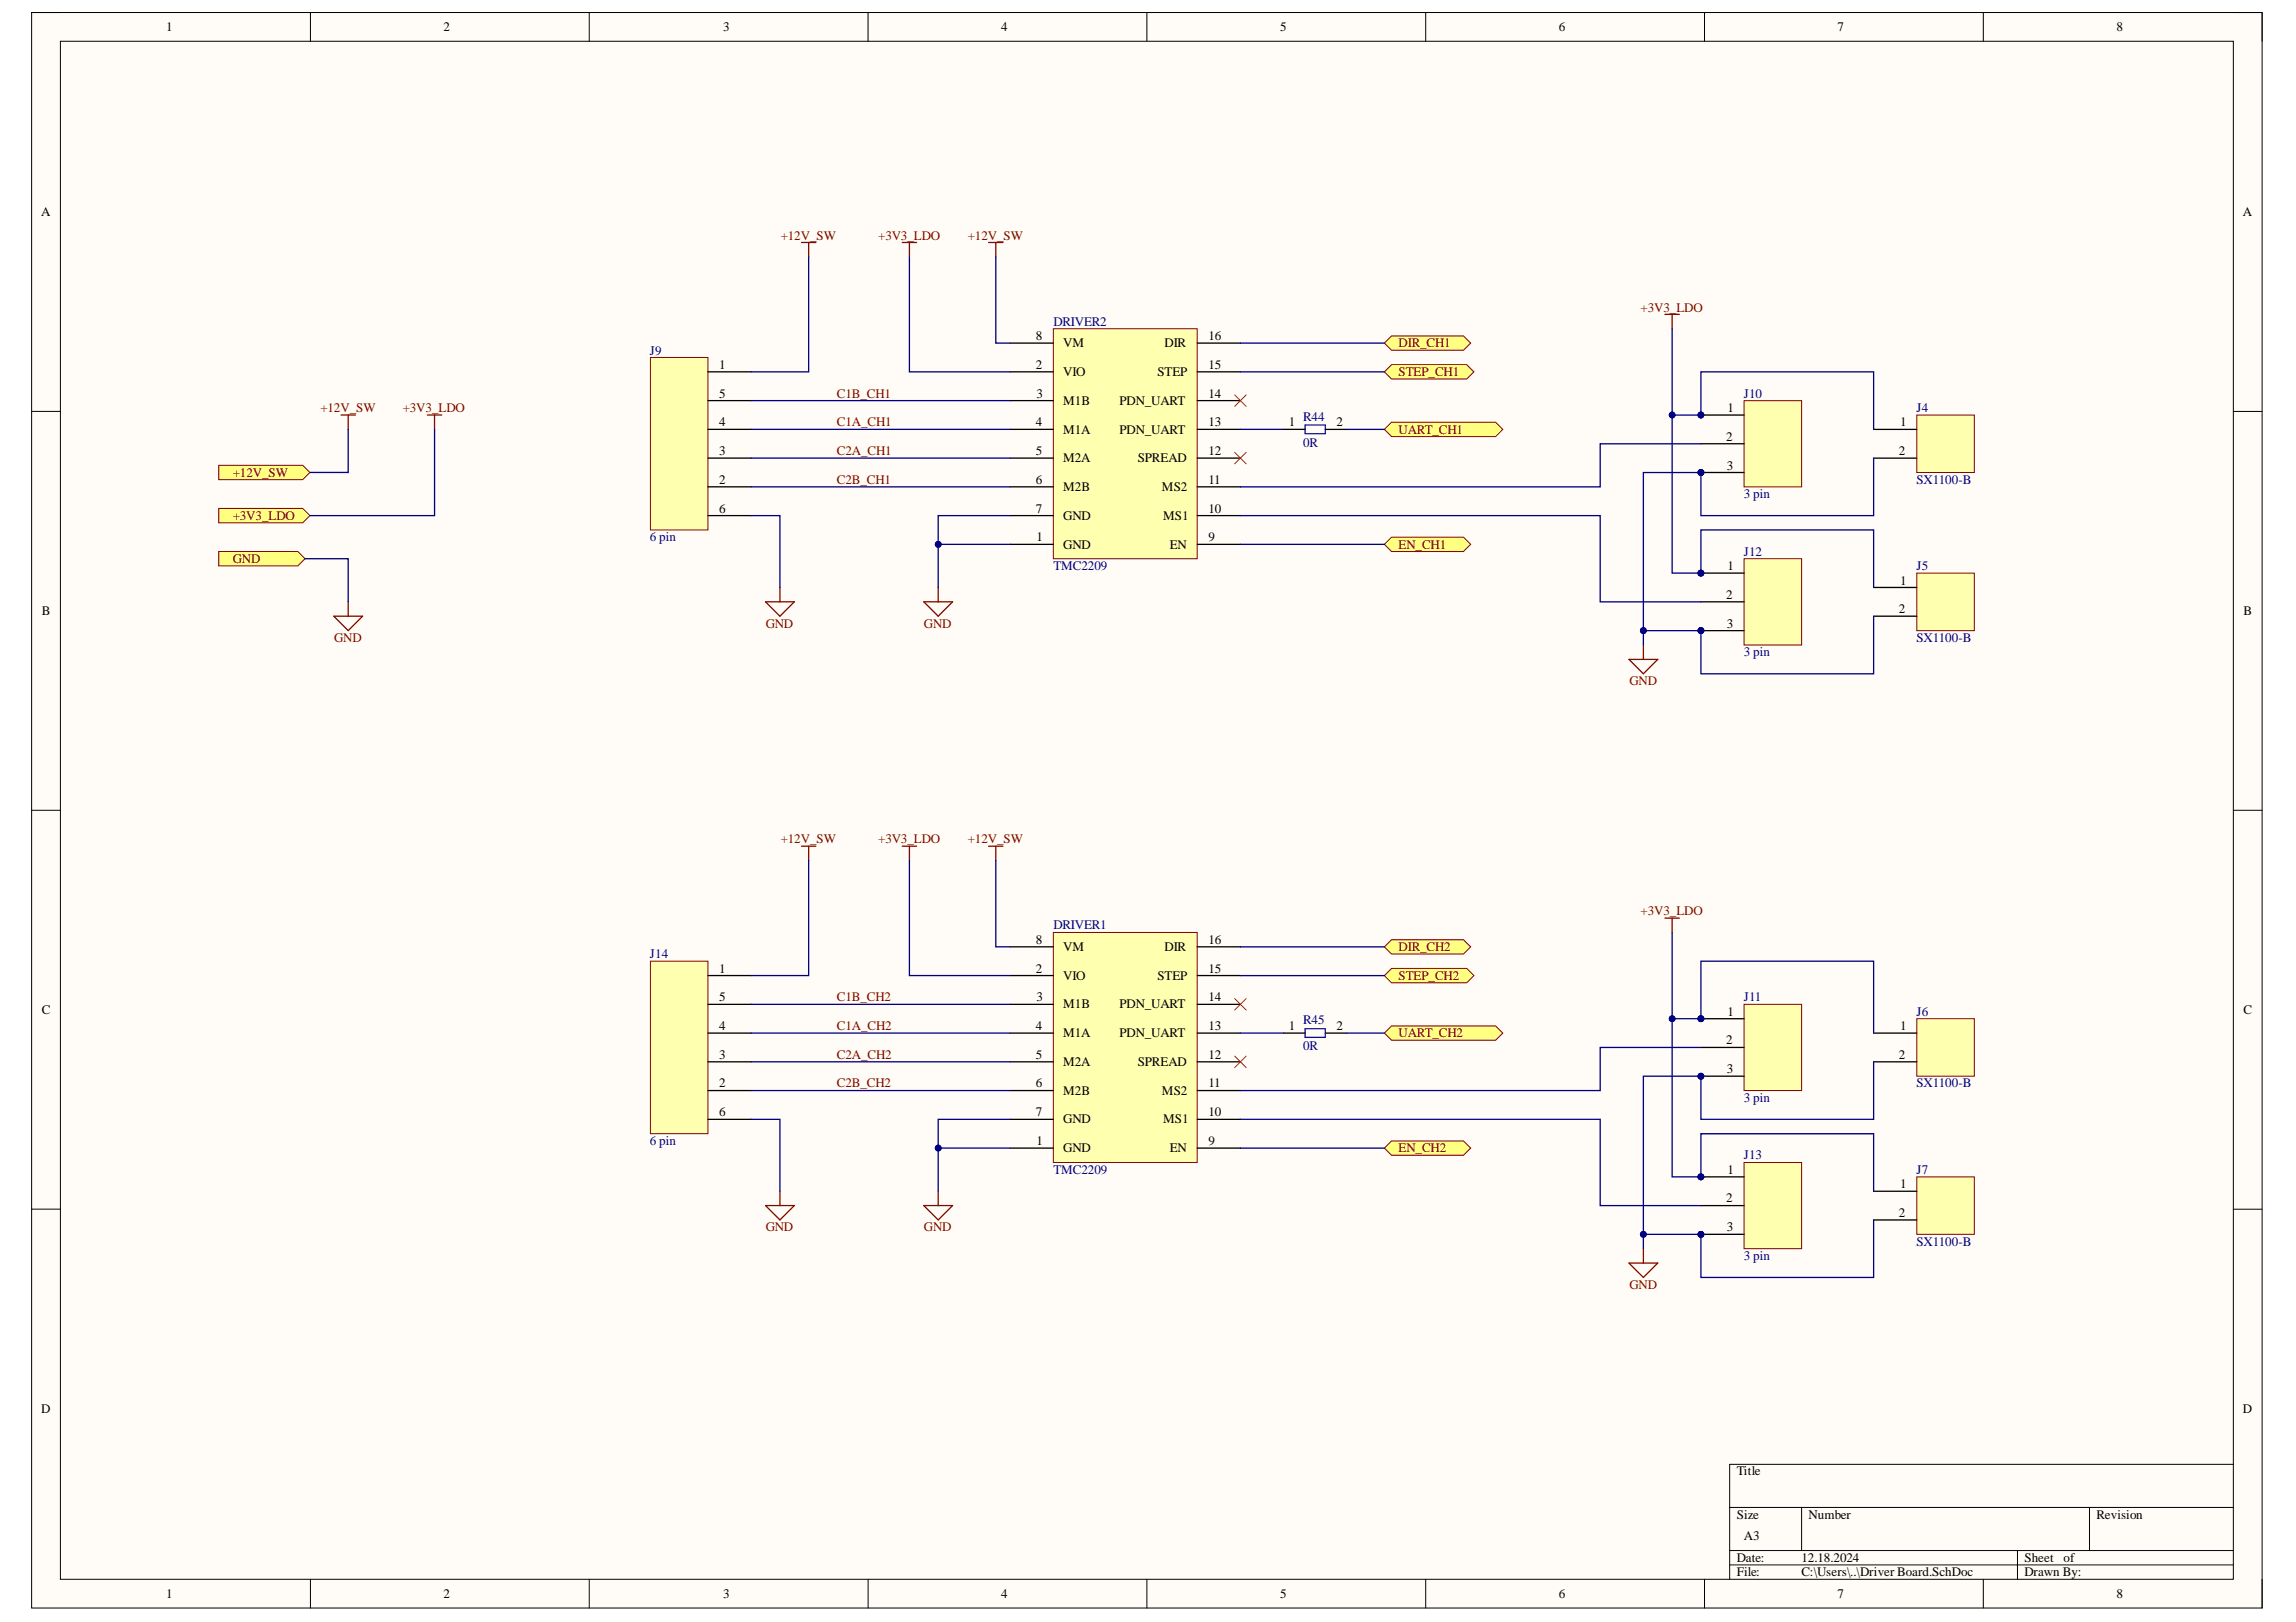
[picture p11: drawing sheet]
<svg xmlns="http://www.w3.org/2000/svg" width="297mm" height="210mm" viewBox="0 0 297 210" stroke-linecap="round" stroke-linejoin="round" font-family="sans-serif">
<defs><g id="words">
<g font-size="1.7">
<text x="21.5" y="4.1">1</text>
<text x="57.4" y="4.1">2</text>
<text x="93.6" y="4.1">3</text>
<text x="129.5" y="4.1">4</text>
<text x="165.6" y="4.1">5</text>
<text x="201.7" y="4.1">6</text>
<text x="237.7" y="4.1">7</text>
<text x="273.8" y="4.1">8</text>
<text x="5.3" y="28">A</text>
<text x="290.2" y="28">A</text>
<text x="93.1" y="47.8">1</text>
<text x="134" y="44">8</text>
<text x="134" y="47.8">2</text>
<text x="137.6" y="45">VM</text>
<text x="150.7" y="45">DIR</text>
<text x="156.3" y="44">16</text>
<text x="156.3" y="47.8">15</text>
<text x="93.1" y="51.5">5</text>
<text x="134.1" y="51.5">3</text>
<text x="137.6" y="52.4">M1B</text>
<text x="137.6" y="48.7">VIO</text>
<text x="144.8" y="52.4">PDN_UART</text>
<text x="149.7" y="48.7">STEP</text>
<text x="156.3" y="51.5">14</text>
<text x="223.5" y="53.3">1</text>
<text x="93.1" y="55.2">4</text>
<text x="93.1" y="58.9">3</text>
<text x="134" y="58.9">5</text>
<text x="134" y="55.2">4</text>
<text x="137.6" y="59.8">M2A</text>
<text x="137.6" y="56.1">M1A</text>
<text x="144.8" y="56.1">PDN_UART</text>
<text x="147.2" y="59.8">SPREAD</text>
<text x="156.3" y="55.2">13</text>
<text x="156.3" y="58.9">12</text>
<text x="166.7" y="55.2">1</text>
<text x="172.9" y="55.2">2</text>
<text x="223.3" y="57">2</text>
<text x="245.7" y="58.9">2</text>
<text x="245.8" y="55.2">1</text>
<text x="93.1" y="62.6">2</text>
<text x="134" y="62.6">6</text>
<text x="137.6" y="63.6">M2B</text>
<text x="150.3" y="63.6">MS2</text>
<text x="156.3" y="62.6">11</text>
<text x="223.4" y="60.8">3</text>
<text x="93.1" y="66.3">6</text>
<text x="134" y="66.3">7</text>
<text x="134.1" y="70.1">1</text>
<text x="137.6" y="67.3">GND</text>
<text x="137.6" y="71">GND</text>
<text x="150.5" y="67.3">MS1</text>
<text x="151.3" y="71">EN</text>
<text x="156.3" y="66.3">10</text>
<text x="156.3" y="70.1">9</text>
<text x="223.3" y="77.5">2</text>
<text x="223.5" y="73.8">1</text>
<text x="245.8" y="75.6">1</text>
<text x="5.4" y="79.6">B</text>
<text x="223.4" y="81.2">3</text>
<text x="245.7" y="79.4">2</text>
<text x="290.2" y="79.6">B</text>
<text x="93.1" y="125.9">1</text>
<text x="134" y="122.1">8</text>
<text x="134" y="125.9">2</text>
<text x="137.6" y="123.1">VM</text>
<text x="150.7" y="123.1">DIR</text>
<text x="156.3" y="122.1">16</text>
<text x="156.3" y="125.9">15</text>
<text x="5.4" y="131.2">C</text>
<text x="93.1" y="129.6">5</text>
<text x="134.1" y="129.6">3</text>
<text x="137.6" y="130.5">M1B</text>
<text x="137.6" y="126.8">VIO</text>
<text x="144.8" y="130.5">PDN_UART</text>
<text x="149.7" y="126.8">STEP</text>
<text x="156.3" y="129.6">14</text>
<text x="223.5" y="131.4">1</text>
<text x="290.2" y="131.2">C</text>
<text x="93.1" y="133.3">4</text>
<text x="93.1" y="137">3</text>
<text x="134" y="137">5</text>
<text x="134" y="133.3">4</text>
<text x="137.6" y="137.9">M2A</text>
<text x="137.6" y="134.2">M1A</text>
<text x="144.8" y="134.2">PDN_UART</text>
<text x="147.2" y="137.9">SPREAD</text>
<text x="156.3" y="133.3">13</text>
<text x="156.3" y="137">12</text>
<text x="166.7" y="133.3">1</text>
<text x="172.9" y="133.3">2</text>
<text x="223.3" y="135.1">2</text>
<text x="245.7" y="137">2</text>
<text x="245.8" y="133.3">1</text>
<text x="93.1" y="140.7">2</text>
<text x="134" y="140.7">6</text>
<text x="137.6" y="141.7">M2B</text>
<text x="150.3" y="141.7">MS2</text>
<text x="156.3" y="140.7">11</text>
<text x="223.4" y="138.9">3</text>
<text x="93.1" y="144.4">6</text>
<text x="134" y="144.4">7</text>
<text x="134.1" y="148.2">1</text>
<text x="137.6" y="145.4">GND</text>
<text x="137.6" y="149.1">GND</text>
<text x="150.5" y="145.4">MS1</text>
<text x="151.3" y="149.1">EN</text>
<text x="156.3" y="144.4">10</text>
<text x="156.3" y="148.2">9</text>
<text x="223.3" y="155.6">2</text>
<text x="223.5" y="151.9">1</text>
<text x="245.8" y="153.7">1</text>
<text x="223.4" y="159.3">3</text>
<text x="245.7" y="157.5">2</text>
<text x="5.3" y="182.8">D</text>
<text x="290.2" y="182.8">D</text>
<text x="224.7" y="190.9">Title</text>
<text x="224.7" y="196.5">Size</text>
<text x="234" y="196.5">Number</text>
<text x="271.2" y="196.5">Revision</text>
<text x="224.7" y="202.1">Date:</text>
<text x="224.7" y="204">File:</text>
<text x="225.6" y="199.3">A3</text>
<text x="233.1" y="202.1">12.18.2024</text>
<text x="233.1" y="204">C:\Users\..\Driver Board.SchDoc</text>
<text x="261.9" y="202.1">Sheet</text>
<text x="261.9" y="204">Drawn By:</text>
<text x="267" y="202.1">of</text>
<text x="21.5" y="206.7">1</text>
<text x="57.4" y="206.7">2</text>
<text x="93.6" y="206.7">3</text>
<text x="129.5" y="206.7">4</text>
<text x="165.6" y="206.7">5</text>
<text x="201.7" y="206.7">6</text>
<text x="237.7" y="206.7">7</text>
<text x="273.8" y="206.7">8</text>
</g>
<g font-size="1.7" fill="#800000">
<text x="101" y="31">+12V_SW</text>
<text x="113.6" y="31">+3V3_LDO</text>
<text x="125.2" y="31">+12V_SW</text>
<text x="212.2" y="40.3">+3V3_LDO</text>
<text x="180.9" y="45">DIR_CH1</text>
<text x="41.5" y="53.3">+12V_SW</text>
<text x="52.1" y="53.3">+3V3_LDO</text>
<text x="108.3" y="51.5">C1B_CH1</text>
<text x="180.9" y="48.7">STEP_CH1</text>
<text x="108.3" y="55.2">C1A_CH1</text>
<text x="108.3" y="58.9">C2A_CH1</text>
<text x="180.9" y="56.1">UART_CH1</text>
<text x="30.1" y="61.7">+12V_SW</text>
<text x="108.3" y="62.6">C2B_CH1</text>
<text x="30.1" y="67.3">+3V3_LDO</text>
<text x="180.9" y="71">EN_CH1</text>
<text x="30.1" y="72.9">GND</text>
<text x="43.2" y="83.1">GND</text>
<text x="99.1" y="81.2">GND</text>
<text x="119.5" y="81.2">GND</text>
<text x="210.8" y="88.7">GND</text>
<text x="101" y="109.1">+12V_SW</text>
<text x="113.6" y="109.1">+3V3_LDO</text>
<text x="125.2" y="109.1">+12V_SW</text>
<text x="212.2" y="118.4">+3V3_LDO</text>
<text x="180.9" y="123.1">DIR_CH2</text>
<text x="108.3" y="129.6">C1B_CH2</text>
<text x="180.9" y="126.8">STEP_CH2</text>
<text x="108.3" y="133.3">C1A_CH2</text>
<text x="108.3" y="137">C2A_CH2</text>
<text x="180.9" y="134.2">UART_CH2</text>
<text x="108.3" y="140.7">C2B_CH2</text>
<text x="180.9" y="149.1">EN_CH2</text>
<text x="99.1" y="159.3">GND</text>
<text x="119.5" y="159.3">GND</text>
<text x="210.8" y="166.8">GND</text>
</g>
<g font-size="1.7" fill="#000080">
<text x="84.1" y="45.9">J9</text>
<text x="136.3" y="42.2">DRIVER2</text>
<text x="225.6" y="51.5">J10</text>
<text x="247.9" y="53.3">J4</text>
<text x="168.6" y="54.4">R44</text>
<text x="168.6" y="57.8">0R</text>
<text x="225.6" y="64.5">3 pin</text>
<text x="247.9" y="62.6">SX1100-B</text>
<text x="84.1" y="70.1">6 pin</text>
<text x="225.6" y="71.9">J12</text>
<text x="136.3" y="73.8">TMC2209</text>
<text x="247.9" y="73.8">J5</text>
<text x="247.9" y="83.1">SX1100-B</text>
<text x="225.6" y="84.9">3 pin</text>
<text x="84.1" y="124">J14</text>
<text x="136.3" y="120.3">DRIVER1</text>
<text x="225.6" y="129.6">J11</text>
<text x="247.9" y="131.4">J6</text>
<text x="168.6" y="132.5">R45</text>
<text x="168.6" y="135.9">0R</text>
<text x="225.6" y="142.6">3 pin</text>
<text x="247.9" y="140.7">SX1100-B</text>
<text x="84.1" y="148.2">6 pin</text>
<text x="136.3" y="151.9">TMC2209</text>
<text x="225.6" y="150">J13</text>
<text x="247.9" y="151.9">J7</text>
<text x="247.9" y="161.2">SX1100-B</text>
<text x="225.6" y="163">3 pin</text>
</g>
</g></defs>
<path d="M4.1 1.6h288.6v206.5h-288.6z" fill-rule="evenodd" fill="#fffcf8"/>
<path d="M4.1 1.6h288.6v206.5h-288.6z" fill="none" stroke="#000" stroke-width=".13"/>
<path d="M7.8 5.3h281.1v199.1h-281.1z" fill-rule="evenodd" fill="#fffcf8"/>
<g fill="none" stroke="#000" stroke-width=".13">
<path d="M4.1 1.6h3.7M7.8 5.3h281.1v199.1h-281.1zM40.2 1.6v3.7M76.2 1.6v3.7M112.3 1.6v3.7M148.4 1.6v3.7M184.4 1.6v3.7M220.5 1.6v3.7M256.6 1.6v3.7M288.9 1.6h3.8v3.7M4.1 53.2h3.7M288.9 53.2h3.8"/>
<path d="M4.1 104.9h3.7M288.9 104.9h3.8M4.1 156.5h3.7M288.9 156.5h3.8M223.8 195.1h65.1M233.1 195.1v5.6M270.3 195.1v5.6M288.9 189.5h-65.1v14.9M40.2 204.4v3.7M76.2 204.4v3.7M112.3 204.4v3.7M148.4 204.4v3.7"/>
<path d="M184.4 204.4v3.7M220.5 204.4v3.7M223.8 200.7h65.1M223.8 202.5h65.1M256.6 204.4v3.7M261 200.7v3.7M292.7 204.4v3.7"/>
</g>
<path d="M136.3 120.7h18.6v29.7h-18.6z" fill-rule="evenodd" fill="#ffffb0"/>
<path d="M136.3 120.7h18.6v29.7h-18.6z" fill="none" stroke="#800000" stroke-width=".13"/>
<g fill="none" stroke="#000" stroke-width=".17">
<path d="M130.7 122.5h5.6M130.7 137.4h5.6M130.7 133.7h5.6M130.7 130h5.6M130.7 126.2h5.6M154.9 122.5h5.6M154.9 137.4h5.6M154.9 133.7h5.6M154.9 130h5.6M154.9 126.2h5.6M130.7 144.9h5.6M130.7 141.1h5.6"/>
<path d="M130.7 148.6h5.6M154.9 144.9h5.6M154.9 141.1h5.6M154.9 148.6h5.6"/>
</g>
<path d="M103.7 109.5h1.9M104.6 109.5v1.9M116.7 109.5h1.9M117.7 109.5v1.9M127.9 109.5h1.9M128.8 109.5v1.9M119.5 156h3.7l-1.8 1.9zM121.4 154.2v1.8" fill="none" stroke="#800000" stroke-width=".17"/>
<path d="M179.1 122.5l.9-.9h9.3l1 .9-1 1h-9.3z" fill-rule="evenodd" fill="#ffff80"/>
<path d="M179.1 122.5l.9-.9h9.3l1 .9-1 1h-9.3z" fill="none" stroke="#800000" stroke-width=".13"/>
<path d="M179.1 126.3l.9-1h9.8l.9 1-.9 .9h-9.8z" fill-rule="evenodd" fill="#ffff80"/>
<path d="M179.1 126.3l.9-1h9.8l.9 1-.9 .9h-9.8z" fill="none" stroke="#800000" stroke-width=".13"/>
<path d="M179.1 133.7l.9-.9h13.5l.9 .9-.9 .9h-13.5z" fill-rule="evenodd" fill="#ffff80"/>
<path d="M179.1 133.7l.9-.9h13.5l.9 .9-.9 .9h-13.5z" fill="none" stroke="#800000" stroke-width=".13"/>
<path d="M179.1 148.6l.9-1h9.3l1 1-1 .9h-9.3z" fill-rule="evenodd" fill="#ffff80"/>
<path d="M179.1 148.6l.9-1h9.3l1 1-1 .9h-9.3z" fill="none" stroke="#800000" stroke-width=".13"/>
<path d="M159.7 136.7l1.5 1.5M161.2 136.7l-1.5 1.5" fill="none" stroke="#f00" stroke-width=".13"/>
<circle cx="220.1" cy="139.3" r=".37" fill="#000080"/>
<circle cx="220.1" cy="139.3" r=".37" fill="none" stroke="#000080" stroke-width=".13"/>
<circle cx="220.1" cy="131.8" r=".37" fill="#000080"/>
<circle cx="220.1" cy="131.8" r=".37" fill="none" stroke="#000080" stroke-width=".13"/>
<path d="M225.6 130h7.5v11.1h-7.5z" fill-rule="evenodd" fill="#ffffb0"/>
<path d="M225.6 130h7.5v11.1h-7.5z" fill="none" stroke="#800000" stroke-width=".13"/>
<path d="M220.1 139.3h5.5" fill="none" stroke="#000" stroke-width=".17"/>
<circle cx="220.1" cy="139.3" r=".37" fill="#000080"/>
<circle cx="220.1" cy="139.3" r=".37" fill="none" stroke="#000080" stroke-width=".13"/>
<path d="M220.1 135.6h5.5M220.1 131.8h5.5" fill="none" stroke="#000" stroke-width=".17"/>
<circle cx="220.1" cy="131.8" r=".37" fill="#000080"/>
<circle cx="220.1" cy="131.8" r=".37" fill="none" stroke="#000080" stroke-width=".13"/>
<circle cx="220.1" cy="159.7" r=".37" fill="#000080"/>
<circle cx="220.1" cy="159.7" r=".37" fill="none" stroke="#000080" stroke-width=".13"/>
<circle cx="220.1" cy="152.3" r=".37" fill="#000080"/>
<circle cx="220.1" cy="152.3" r=".37" fill="none" stroke="#000080" stroke-width=".13"/>
<path d="M225.6 150.4h7.5v11.2h-7.5z" fill-rule="evenodd" fill="#ffffb0"/>
<path d="M225.6 150.4h7.5v11.2h-7.5z" fill="none" stroke="#800000" stroke-width=".13"/>
<path d="M220.1 159.7h5.5" fill="none" stroke="#000" stroke-width=".17"/>
<circle cx="220.1" cy="159.7" r=".37" fill="#000080"/>
<circle cx="220.1" cy="159.7" r=".37" fill="none" stroke="#000080" stroke-width=".13"/>
<path d="M220.1 156h5.5M220.1 152.3h5.5" fill="none" stroke="#000" stroke-width=".17"/>
<circle cx="220.1" cy="152.3" r=".37" fill="#000080"/>
<circle cx="220.1" cy="152.3" r=".37" fill="none" stroke="#000080" stroke-width=".13"/>
<path d="M215.4 118.8h1.9M216.3 118.8v1.9M210.7 163.5h3.8l-1.9 1.8zM212.6 161.6v1.9" fill="none" stroke="#800000" stroke-width=".17"/>
<path d="M84.1 124.4h7.5v22.3h-7.5z" fill-rule="evenodd" fill="#ffffb0"/>
<path d="M84.1 124.4h7.5v22.3h-7.5z" fill="none" stroke="#800000" stroke-width=".13"/>
<path d="M91.6 130h5.6M91.6 133.7h5.6M91.6 137.4h5.6M91.6 126.2h5.6M91.6 144.9h5.6M91.6 141.1h5.6" fill="none" stroke="#000" stroke-width=".17"/>
<path d="M159.7 129.2l1.5 1.5M161.2 129.2l-1.5 1.5" fill="none" stroke="#f00" stroke-width=".13"/>
<path d="M28.3 65.8h10.9l.9 .9-.9 1h-10.9z" fill-rule="evenodd" fill="#ffff80"/>
<path d="M28.3 65.8h10.9l.9 .9-.9 1h-10.9z" fill="none" stroke="#800000" stroke-width=".13"/>
<path d="M55.3 53.7h1.8M56.2 53.7v1.9M99 156h3.8l-1.9 1.9zM100.9 154.2v1.8" fill="none" stroke="#800000" stroke-width=".17"/>
<path d="M136.3 42.5h18.6v29.8h-18.6z" fill-rule="evenodd" fill="#ffffb0"/>
<path d="M136.3 42.5h18.6v29.8h-18.6z" fill="none" stroke="#800000" stroke-width=".13"/>
<g fill="none" stroke="#000" stroke-width=".17">
<path d="M130.7 44.4h5.6M130.7 59.3h5.6M130.7 55.6h5.6M130.7 51.8h5.6M130.7 48.1h5.6M154.9 44.4h5.6M154.9 59.3h5.6M154.9 55.6h5.6M154.9 51.8h5.6M154.9 48.1h5.6M130.7 66.7h5.6M130.7 63h5.6"/>
<path d="M130.7 70.4h5.6M154.9 66.7h5.6M154.9 63h5.6M154.9 70.4h5.6"/>
</g>
<path d="M103.7 31.4h1.9M104.6 31.4v1.8M116.7 31.4h1.9M117.7 31.4v1.8M127.9 31.4h1.9M128.8 31.4v1.8M119.5 77.9h3.7l-1.8 1.8zM121.4 76v1.9" fill="none" stroke="#800000" stroke-width=".17"/>
<path d="M179.1 44.4l.9-.9h9.3l1 .9-1 .9h-9.3z" fill-rule="evenodd" fill="#ffff80"/>
<path d="M179.1 44.4l.9-.9h9.3l1 .9-1 .9h-9.3z" fill="none" stroke="#800000" stroke-width=".13"/>
<path d="M179.1 48.1l.9-.9h9.8l.9 .9-.9 .9h-9.8z" fill-rule="evenodd" fill="#ffff80"/>
<path d="M179.1 48.1l.9-.9h9.8l.9 .9-.9 .9h-9.8z" fill="none" stroke="#800000" stroke-width=".13"/>
<path d="M179.1 55.6l.9-1h13.5l.9 1-.9 .9h-13.5z" fill-rule="evenodd" fill="#ffff80"/>
<path d="M179.1 55.6l.9-1h13.5l.9 1-.9 .9h-13.5z" fill="none" stroke="#800000" stroke-width=".13"/>
<path d="M179.1 70.4l.9-.9h9.3l1 .9-1 1h-9.3z" fill-rule="evenodd" fill="#ffff80"/>
<path d="M179.1 70.4l.9-.9h9.3l1 .9-1 1h-9.3z" fill="none" stroke="#800000" stroke-width=".13"/>
<path d="M159.7 58.5l1.5 1.5M161.2 58.5l-1.5 1.5" fill="none" stroke="#f00" stroke-width=".13"/>
<circle cx="220.1" cy="61.1" r=".37" fill="#000080"/>
<circle cx="220.1" cy="61.1" r=".37" fill="none" stroke="#000080" stroke-width=".13"/>
<circle cx="220.1" cy="53.7" r=".37" fill="#000080"/>
<circle cx="220.1" cy="53.7" r=".37" fill="none" stroke="#000080" stroke-width=".13"/>
<path d="M225.6 51.8h7.5v11.2h-7.5z" fill-rule="evenodd" fill="#ffffb0"/>
<path d="M225.6 51.8h7.5v11.2h-7.5z" fill="none" stroke="#800000" stroke-width=".13"/>
<path d="M220.1 61.1h5.5" fill="none" stroke="#000" stroke-width=".17"/>
<circle cx="220.1" cy="61.1" r=".37" fill="#000080"/>
<circle cx="220.1" cy="61.1" r=".37" fill="none" stroke="#000080" stroke-width=".13"/>
<path d="M220.1 57.4h5.5M220.1 53.7h5.5" fill="none" stroke="#000" stroke-width=".17"/>
<circle cx="220.1" cy="53.7" r=".37" fill="#000080"/>
<circle cx="220.1" cy="53.7" r=".37" fill="none" stroke="#000080" stroke-width=".13"/>
<circle cx="220.1" cy="81.6" r=".37" fill="#000080"/>
<circle cx="220.1" cy="81.6" r=".37" fill="none" stroke="#000080" stroke-width=".13"/>
<circle cx="220.1" cy="74.2" r=".37" fill="#000080"/>
<circle cx="220.1" cy="74.2" r=".37" fill="none" stroke="#000080" stroke-width=".13"/>
<path d="M225.6 72.3h7.5v11.2h-7.5z" fill-rule="evenodd" fill="#ffffb0"/>
<path d="M225.6 72.3h7.5v11.2h-7.5z" fill="none" stroke="#800000" stroke-width=".13"/>
<path d="M220.1 81.6h5.5" fill="none" stroke="#000" stroke-width=".17"/>
<circle cx="220.1" cy="81.6" r=".37" fill="#000080"/>
<circle cx="220.1" cy="81.6" r=".37" fill="none" stroke="#000080" stroke-width=".13"/>
<path d="M220.1 77.9h5.5M220.1 74.2h5.5" fill="none" stroke="#000" stroke-width=".17"/>
<circle cx="220.1" cy="74.2" r=".37" fill="#000080"/>
<circle cx="220.1" cy="74.2" r=".37" fill="none" stroke="#000080" stroke-width=".13"/>
<path d="M215.4 40.7h1.9M216.3 40.7v1.8M210.7 85.3h3.8l-1.9 1.9zM212.6 83.5v1.8" fill="none" stroke="#800000" stroke-width=".17"/>
<path d="M84.1 46.3h7.5v22.3h-7.5z" fill-rule="evenodd" fill="#ffffb0"/>
<path d="M84.1 46.3h7.5v22.3h-7.5z" fill="none" stroke="#800000" stroke-width=".13"/>
<path d="M91.6 51.8h5.6M91.6 55.6h5.6M91.6 59.3h5.6M91.6 48.1h5.6M91.6 66.7h5.6M91.6 63h5.6" fill="none" stroke="#000" stroke-width=".17"/>
<path d="M159.7 51.1l1.5 1.5M161.2 51.1l-1.5 1.5" fill="none" stroke="#f00" stroke-width=".13"/>
<path d="M99 77.9h3.8l-1.9 1.8zM100.9 76v1.9" fill="none" stroke="#800000" stroke-width=".17"/>
<path d="M28.3 60.2h10.9l.9 .9-.9 1h-10.9z" fill-rule="evenodd" fill="#ffff80"/>
<path d="M28.3 60.2h10.9l.9 .9-.9 1h-10.9z" fill="none" stroke="#800000" stroke-width=".13"/>
<path d="M28.3 71.4h10.2l1 .9-1 .9h-10.2z" fill-rule="evenodd" fill="#ffff80"/>
<path d="M28.3 71.4h10.2l1 .9-1 .9h-10.2z" fill="none" stroke="#800000" stroke-width=".13"/>
<path d="M44.1 53.7h1.9M45 53.7v1.9M43.2 79.7h3.7l-1.9 1.9zM45 77.9v1.8" fill="none" stroke="#800000" stroke-width=".17"/>
<path d="M168.9 55h2.6v1.1h-2.6zM168.9 133.1h2.6v1.1h-2.6z" fill="none" stroke="#00f" stroke-width=".17"/>
<path d="M166.1 55.6h2.8M171.5 55.6h2.8M166.1 133.7h2.8M171.5 133.7h2.8" fill="none" stroke="#000" stroke-width=".17"/>
<path d="M248 131.8h7.4v7.5h-7.4z" fill-rule="evenodd" fill="#ffffb0"/>
<path d="M248 131.8h7.4v7.5h-7.4z" fill="none" stroke="#800000" stroke-width=".13"/>
<path d="M242.4 137.4h5.6M242.4 133.7h5.6" fill="none" stroke="#000" stroke-width=".17"/>
<path d="M248 152.3h7.4v7.4h-7.4z" fill-rule="evenodd" fill="#ffffb0"/>
<path d="M248 152.3h7.4v7.4h-7.4z" fill="none" stroke="#800000" stroke-width=".13"/>
<path d="M242.4 157.9h5.6M242.4 154.2h5.6" fill="none" stroke="#000" stroke-width=".17"/>
<path d="M248 74.2h7.4v7.4h-7.4z" fill-rule="evenodd" fill="#ffffb0"/>
<path d="M248 74.2h7.4v7.4h-7.4z" fill="none" stroke="#800000" stroke-width=".13"/>
<path d="M242.4 79.7h5.6M242.4 76h5.6" fill="none" stroke="#000" stroke-width=".17"/>
<path d="M248 53.7h7.4v7.4h-7.4z" fill-rule="evenodd" fill="#ffffb0"/>
<path d="M248 53.7h7.4v7.4h-7.4z" fill="none" stroke="#800000" stroke-width=".13"/>
<path d="M242.4 59.3h5.6M242.4 55.6h5.6" fill="none" stroke="#000" stroke-width=".17"/>
<path d="M121.4 148.6h9.3" fill="none" stroke="#000080" stroke-width=".17"/>
<circle cx="121.4" cy="148.6" r=".37" fill="#000080"/>
<circle cx="121.4" cy="148.6" r=".37" fill="none" stroke="#000080" stroke-width=".13"/>
<path d="M56.2 55.6v11.1h-16.1M121.4 70.4h9.3M104.6 111.4v14.8h-7.4M117.7 111.4v14.8h13M128.8 111.4v11.1h1.9M97.2 130h33.5M97.2 133.7h33.5M97.2 137.4h33.5M220.1 135.6h-13.1v5.5h-46.5M97.2 144.9h3.7v9.3M97.2 141.1h33.5M160.5 144.8h46.5v11.2h13.1" fill="none" stroke="#000080" stroke-width=".17"/>
<circle cx="121.4" cy="70.4" r=".37" fill="#000080"/>
<circle cx="121.4" cy="70.4" r=".37" fill="none" stroke="#000080" stroke-width=".13"/>
<path d="M104.6 33.2v14.9h-7.4M117.7 33.2v14.9h13M128.8 33.2v11.2h1.9M97.2 51.8h33.5M97.2 55.6h33.5M97.2 59.3h33.5M220.1 57.4h-13.1v5.6h-46.5M97.2 66.7h3.7v9.3M97.2 63h33.5M130.7 66.7h-9.3v9.3M160.5 66.7h46.5v11.2h13.1" fill="none" stroke="#000080" stroke-width=".17"/>
<circle cx="121.4" cy="70.4" r=".37" fill="#000080"/>
<circle cx="121.4" cy="70.4" r=".37" fill="none" stroke="#000080" stroke-width=".13"/>
<path d="M130.7 144.9h-9.3v9.3" fill="none" stroke="#000080" stroke-width=".17"/>
<circle cx="121.4" cy="148.6" r=".37" fill="#000080"/>
<circle cx="121.4" cy="148.6" r=".37" fill="none" stroke="#000080" stroke-width=".13"/>
<g fill="none" stroke="#000080" stroke-width=".17">
<path d="M45 55.6v5.5h-4.9M160.5 55.6h5.6M160.5 44.4h18.6M160.5 48.1h18.6M174.3 55.6h4.8M242.4 59.3v7.4h-22.3v-5.6M39.5 72.3h5.5v5.6M160.5 70.4h18.6M160.5 133.7h5.6M160.5 122.5h18.6M160.5 126.3h18.6M174.3 133.7h4.8"/>
<path d="M160.5 148.6h18.6"/>
</g>
<circle cx="220.1" cy="61.1" r=".37" fill="#000080"/>
<circle cx="220.1" cy="61.1" r=".37" fill="none" stroke="#000080" stroke-width=".13"/>
<path d="M220.1 74.2v-5.6h22.3v7.4" fill="none" stroke="#000080" stroke-width=".17"/>
<circle cx="220.1" cy="74.2" r=".37" fill="#000080"/>
<circle cx="220.1" cy="74.2" r=".37" fill="none" stroke="#000080" stroke-width=".13"/>
<path d="M242.4 79.7v7.5h-22.3v-5.6" fill="none" stroke="#000080" stroke-width=".17"/>
<circle cx="220.1" cy="81.6" r=".37" fill="#000080"/>
<circle cx="220.1" cy="81.6" r=".37" fill="none" stroke="#000080" stroke-width=".13"/>
<path d="M220.1 131.8v-7.4h22.3v9.3" fill="none" stroke="#000080" stroke-width=".17"/>
<circle cx="220.1" cy="131.8" r=".37" fill="#000080"/>
<circle cx="220.1" cy="131.8" r=".37" fill="none" stroke="#000080" stroke-width=".13"/>
<path d="M220.1 152.3v-5.6h22.3v7.5" fill="none" stroke="#000080" stroke-width=".17"/>
<circle cx="220.1" cy="152.3" r=".37" fill="#000080"/>
<circle cx="220.1" cy="152.3" r=".37" fill="none" stroke="#000080" stroke-width=".13"/>
<path d="M242.4 157.9v7.4h-22.3v-5.6" fill="none" stroke="#000080" stroke-width=".17"/>
<circle cx="220.1" cy="159.7" r=".37" fill="#000080"/>
<circle cx="220.1" cy="159.7" r=".37" fill="none" stroke="#000080" stroke-width=".13"/>
<path d="M212.6 81.6h7.5" fill="none" stroke="#000080" stroke-width=".17"/>
<circle cx="212.6" cy="81.6" r=".38" fill="#000080"/>
<circle cx="212.6" cy="81.6" r=".38" fill="none" stroke="#000080" stroke-width=".13"/>
<circle cx="220.1" cy="81.6" r=".37" fill="#000080"/>
<circle cx="220.1" cy="81.6" r=".37" fill="none" stroke="#000080" stroke-width=".13"/>
<path d="M216.3 53.7h3.8v-5.6h22.3v7.5" fill="none" stroke="#000080" stroke-width=".17"/>
<circle cx="216.3" cy="53.7" r=".37" fill="#000080"/>
<circle cx="216.3" cy="53.7" r=".37" fill="none" stroke="#000080" stroke-width=".13"/>
<circle cx="220.1" cy="53.7" r=".37" fill="#000080"/>
<circle cx="220.1" cy="53.7" r=".37" fill="none" stroke="#000080" stroke-width=".13"/>
<path d="M220.1 61.1h-7.5v22.4" fill="none" stroke="#000080" stroke-width=".17"/>
<circle cx="220.1" cy="61.1" r=".37" fill="#000080"/>
<circle cx="220.1" cy="61.1" r=".37" fill="none" stroke="#000080" stroke-width=".13"/>
<circle cx="212.6" cy="81.6" r=".38" fill="#000080"/>
<circle cx="212.6" cy="81.6" r=".38" fill="none" stroke="#000080" stroke-width=".13"/>
<path d="M216.3 42.5v31.7h3.8" fill="none" stroke="#000080" stroke-width=".17"/>
<circle cx="220.1" cy="74.2" r=".37" fill="#000080"/>
<circle cx="220.1" cy="74.2" r=".37" fill="none" stroke="#000080" stroke-width=".13"/>
<circle cx="216.3" cy="53.7" r=".37" fill="#000080"/>
<circle cx="216.3" cy="53.7" r=".37" fill="none" stroke="#000080" stroke-width=".13"/>
<path d="M216.3 120.7v31.6h3.8" fill="none" stroke="#000080" stroke-width=".17"/>
<circle cx="220.1" cy="152.3" r=".37" fill="#000080"/>
<circle cx="220.1" cy="152.3" r=".37" fill="none" stroke="#000080" stroke-width=".13"/>
<circle cx="216.3" cy="131.8" r=".37" fill="#000080"/>
<circle cx="216.3" cy="131.8" r=".37" fill="none" stroke="#000080" stroke-width=".13"/>
<path d="M216.3 131.8h3.8" fill="none" stroke="#000080" stroke-width=".17"/>
<circle cx="216.3" cy="131.8" r=".37" fill="#000080"/>
<circle cx="216.3" cy="131.8" r=".37" fill="none" stroke="#000080" stroke-width=".13"/>
<circle cx="220.1" cy="131.8" r=".37" fill="#000080"/>
<circle cx="220.1" cy="131.8" r=".37" fill="none" stroke="#000080" stroke-width=".13"/>
<path d="M212.6 159.7h7.5" fill="none" stroke="#000080" stroke-width=".17"/>
<circle cx="212.6" cy="159.7" r=".37" fill="#000080"/>
<circle cx="212.6" cy="159.7" r=".37" fill="none" stroke="#000080" stroke-width=".13"/>
<circle cx="220.1" cy="159.7" r=".37" fill="#000080"/>
<circle cx="220.1" cy="159.7" r=".37" fill="none" stroke="#000080" stroke-width=".13"/>
<path d="M242.4 137.4v7.4h-22.3v-5.5h-7.5v22.3" fill="none" stroke="#000080" stroke-width=".17"/>
<circle cx="212.6" cy="159.7" r=".37" fill="#000080"/>
<circle cx="212.6" cy="159.7" r=".37" fill="none" stroke="#000080" stroke-width=".13"/>
<circle cx="220.1" cy="139.3" r=".37" fill="#000080"/>
<circle cx="220.1" cy="139.3" r=".37" fill="none" stroke="#000080" stroke-width=".13"/>
<use href="#words"/>
</svg>
